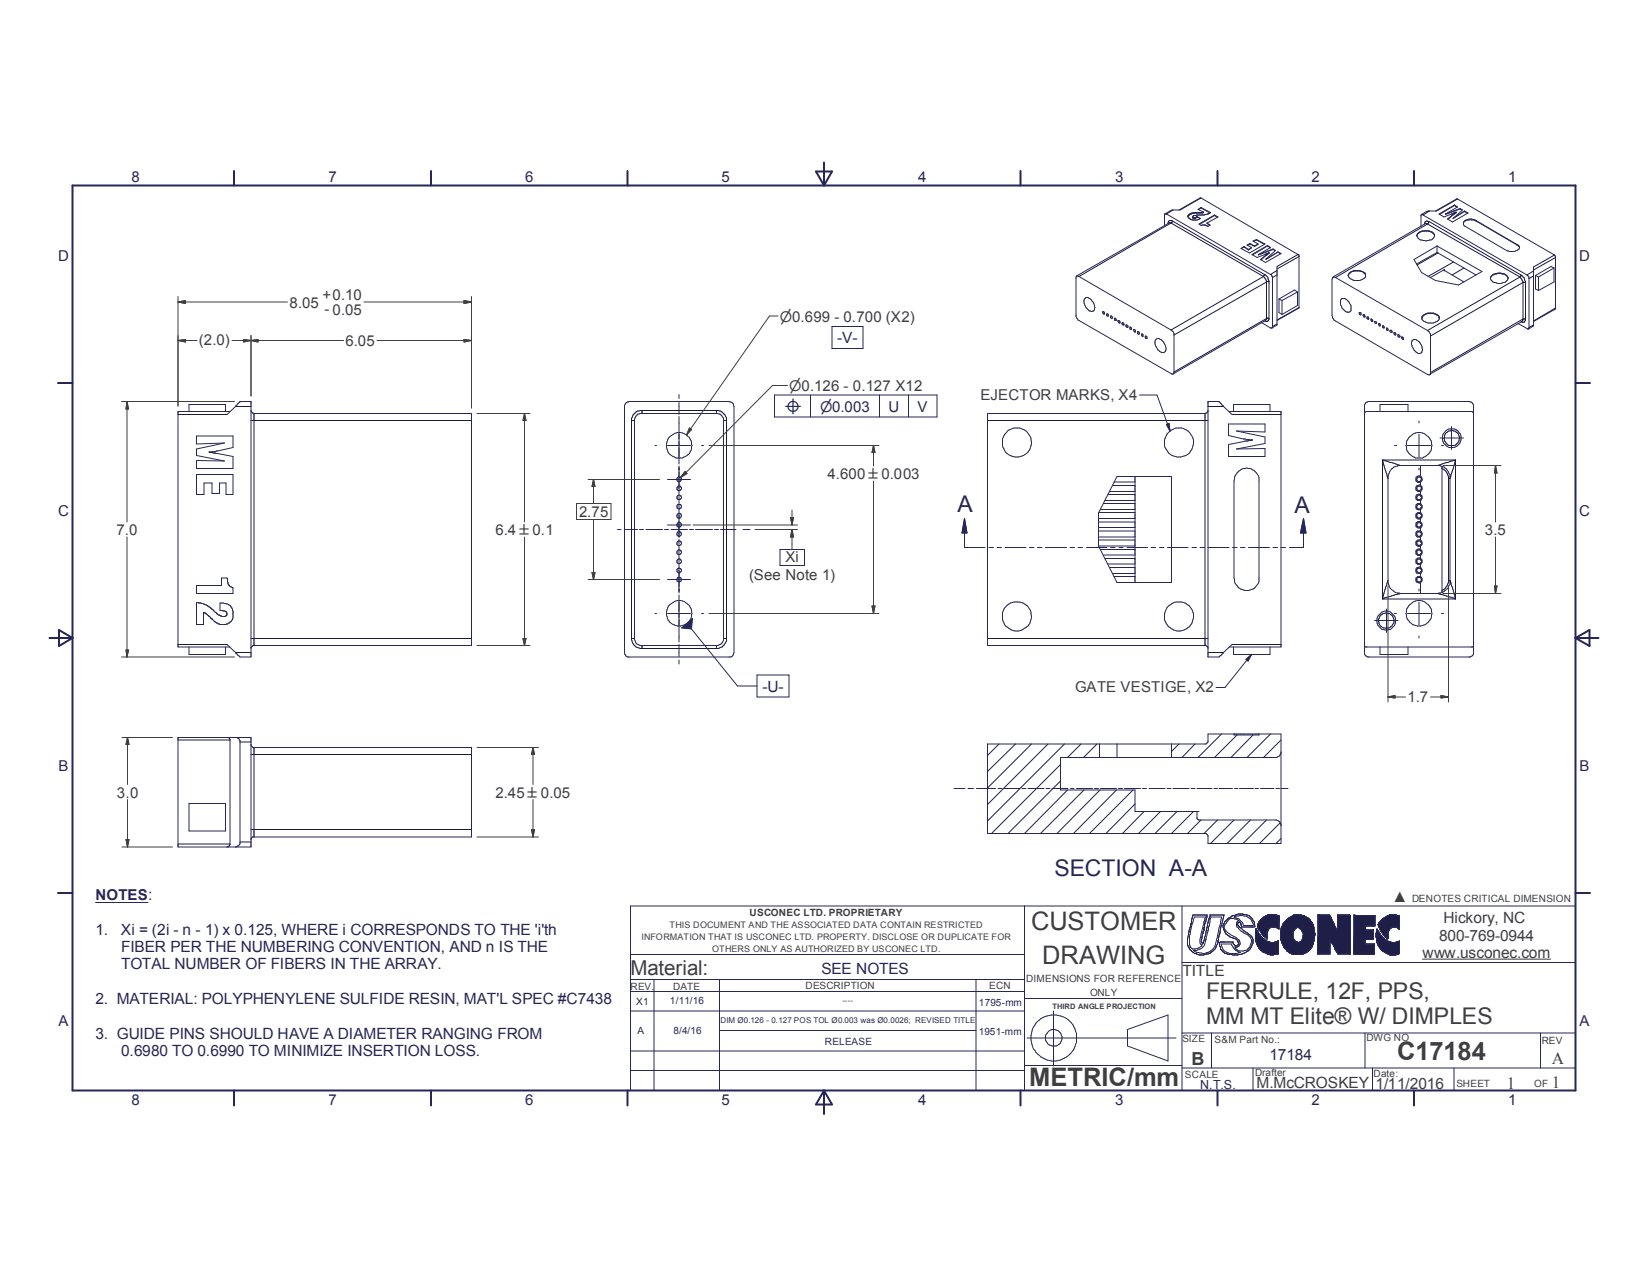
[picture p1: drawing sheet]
<svg xmlns="http://www.w3.org/2000/svg" width="279mm" height="216mm" viewBox="0 0 279 216" stroke-linecap="round" stroke-linejoin="round" font-family="sans-serif">
<defs><g id="words">
<g font-size="4.3" fill="#3f3f3f">
<text x="174.6" y="157.5">CUSTOMER</text>
<text x="176.4" y="163.2">DRAWING</text>
<text x="236.6" y="179.4">C17184</text>
<text x="174.2" y="183.9">METRIC/mm</text>
</g>
<g font-size="3.9" fill="#262659">
<text x="162.1" y="86.7">A</text>
<text x="219.2" y="86.8">A</text>
<text x="178.6" y="148.3">SECTION A-A</text>
</g>
<g font-size="3.9" fill="#3f3f3f">
<text x="204.2" y="169.1">FERRULE, 12F, PPS,</text>
<text x="204.2" y="173.4">MM MT Elite® W/ DIMPLES</text>
</g>
<text font-size="3.5" fill="#3f3f3f" x="106.8" y="165">Material:</text>
<text font-size="3" fill="#3f3f3f" x="201.8" y="180.3">B</text>
<g font-size="2.9" fill="#3f3f3f">
<text x="255.2" y="184.4">1</text>
<text x="262.8" y="184.1">1</text>
<text x="262.8" y="180.1">A</text>
</g>
<g font-size="2.6" fill="#262659">
<text x="141.7" y="58.1">-V-</text>
<text x="129.1" y="117.1">-U-</text>
<text x="16.2" y="158.2">1.</text>
<text x="20.5" y="158.2">Xi = (2i - n - 1) x 0.125, WHERE i CORRESPONDS TO THE 'i'th</text>
<text x="20.5" y="161.2">FIBER PER THE NUMBERING CONVENTION, AND n IS THE</text>
<text x="20.5" y="164.1">TOTAL NUMBER OF FIBERS IN THE ARRAY.</text>
<text x="139.1" y="165">SEE NOTES</text>
<text x="16.2" y="169.9">2. MATERIAL: POLYPHENYLENE SULFIDE RESIN, MAT'L SPEC #C7438</text>
<text x="16.2" y="175.9">3. GUIDE PINS SHOULD HAVE A DIAMETER RANGING FROM</text>
<text x="20.5" y="178.7">0.6980 TO 0.6990 TO MINIMIZE INSERTION LOSS.</text>
<text x="215" y="179.4">17184</text>
</g>
<g font-size="2.6" fill="#3f3f3f">
<text x="243.7" y="159.3">800-769-0944</text>
<text x="244.4" y="156.3">Hickory, NC</text>
<text x="200.2" y="165.3">TITLE</text>
<text x="240.9" y="162.1">www.usconec.com</text>
<text x="212.8" y="184.2">M.McCROSKEY</text>
<text x="232.9" y="184.3">1/11/2016</text>
</g>
<g font-size="2.5" fill="#262659">
<text x="22.3" y="30.8">8</text>
<text x="55.6" y="30.8">7</text>
<text x="88.9" y="30.8">6</text>
<text x="122.2" y="30.8">5</text>
<text x="155.4" y="30.8">4</text>
<text x="188.8" y="30.8">3</text>
<text x="222.1" y="30.8">2</text>
<text x="255.4" y="30.8">1</text>
<text x="9.8" y="44.2">D</text>
<text x="267.4" y="44.2">D</text>
<text x="132.8" y="70.1">⌖</text>
<text x="138.9" y="69.7">⌀0.003</text>
<text x="150.5" y="69.7">U</text>
<text x="155.4" y="69.7">V</text>
<text x="9.8" y="87.4">C</text>
<text x="267.4" y="87.4">C</text>
<text x="9.9" y="130.6">B</text>
<text x="267.5" y="130.6">B</text>
<text x="16.2" y="152.4">NOTES:</text>
<text x="9.9" y="173.7">A</text>
<text x="267.5" y="173.7">A</text>
<text x="22.3" y="187.1">8</text>
<text x="55.6" y="187.1">7</text>
<text x="88.9" y="187.1">6</text>
<text x="122.2" y="187.1">5</text>
<text x="155.4" y="187.1">4</text>
<text x="188.8" y="187.1">3</text>
<text x="222.1" y="187.1">2</text>
<text x="255.4" y="187.1">1</text>
</g>
<g font-size="2.5" fill="#3f3f3f">
<text x="49" y="52.1">8.05</text>
<text x="54.6" y="50.8">+0.10</text>
<text x="54.9" y="53.1">- 0.05</text>
<text x="33.7" y="58.3">(2.0)</text>
<text x="58.5" y="58.6">6.05</text>
<text x="132.1" y="54.4">⌀0.699 - 0.700 (X2)</text>
<text x="133.6" y="66.1">⌀0.126 - 0.127 X12</text>
<text x="166" y="67.6">EJECTOR MARKS, X4</text>
<text x="140.1" y="81.1">4.600 ±0.003</text>
<text x="98" y="87.5">2.75</text>
<text x="19.7" y="90.6">7.0</text>
<text x="83.9" y="90.6">6.4 ±0.1</text>
<text x="133" y="95.2">Xi</text>
<text x="251.5" y="90.6">3.5</text>
<text x="126.8" y="98.1">(See Note 1)</text>
<text x="182" y="117.2">GATE VESTIGE, X2</text>
<text x="238.3" y="118.9">1.7</text>
<text x="19.8" y="135">3.0</text>
<text x="83.9" y="135">2.45 ±0.05</text>
<text x="235.8" y="152.7">▲</text>
</g>
<text font-size="2.1" fill="#262659" x="203.2" y="184.3">N.T.S.</text>
<g font-size="1.7" fill="#3f3f3f">
<text x="126.9" y="155">USCONEC LTD. PROPRIETARY</text>
<text x="239.1" y="152.7">DENOTES CRITICAL DIMENSION</text>
<text x="106.8" y="167.6">REV.</text>
<text x="114" y="167.6">DATE</text>
<text x="136.4" y="167.5">DESCRIPTION</text>
<text x="167.5" y="167.5">ECN</text>
<text x="173.7" y="166.3">DIMENSIONS FOR REFERENCE</text>
<text x="184.6" y="168.6">ONLY</text>
<text x="200.2" y="176.4">SIZE</text>
<text x="205.7" y="176.6">S&amp;M Part No.:</text>
<text x="231.4" y="176.3">DWG NO</text>
<text x="261.1" y="176.7">REV</text>
<text x="200.7" y="182.5">SCALE</text>
<text x="212.5" y="182.2">Drafter</text>
<text x="232.6" y="182.3">Date:</text>
<text x="246.6" y="184.1">SHEET</text>
<text x="259.8" y="184.1">OF</text>
</g>
<g font-size="1.7" fill="#262659">
<text x="107.7" y="170.1">X1</text>
<text x="113.5" y="170">1/11/16</text>
<text x="165.8" y="170.3">1795-mm</text>
<text x="107.9" y="175.1">A</text>
<text x="114" y="175">8/4/16</text>
<text x="139.7" y="177">RELEASE</text>
<text x="165.8" y="175.2">1951-mm</text>
</g>
<g font-size="1.5" fill="#3f3f3f">
<text x="108.6" y="159.2">INFORMATION THAT IS USCONEC LTD. PROPERTY. DISCLOSE OR DUPLICATE FOR</text>
<text x="113.4" y="157.1">THIS DOCUMENT AND THE ASSOCIATED DATA CONTAIN RESTRICTED</text>
<text x="120.6" y="161.3">OTHERS ONLY AS AUTHORIZED BY USCONEC LTD.</text>
</g>
<text font-size="1.4" fill="#262659" x="122" y="173.1">DIM Ø0.126 - 0.127 POS TOL Ø0.003 was Ø0.0026; REVISED TITLE</text>
<text font-size="1.3" fill="#262659" x="142.7" y="169.8">----</text>
<text font-size="1.3" fill="#3f3f3f" x="178.2" y="170.9">THIRD ANGLE PROJECTION</text>
</g></defs>
<g fill="none" stroke="#1a1a3e" stroke-width=".17">
<path d="M198.5 37.4l-.1 .4-.3-.1-.1 .1M198.5 37.4l-.5-.1-.2 .5M198.5 37.4l15.6 9.1M198.6 35.6l-1.1 .6M201.5 36.2v.1M202 36.8v.1M202.7 36.7v.1M202.9 36v.1M203.4 33.5l-3.6 2.1M241.4 37.8l.3 .1M241.7 37.9l15.7 9M241.7 37.9l-15.6 9.1"/>
<path d="M242 37.5l-.3 .4M242 37.5l15.6 9.1M242 37.5a.51 .51 0 0 0-.8 .4M242.1 35.7l-1.1 .7M246.8 33.7l-3.6 2M249.9 37.3v.1M182.7 46.8l15.6-9 15.7 9M214 46.8l.5 .8v6.4l-.2 .3M214 46.8l-15.7 9.1M214.1 46.5l.5 .4 .3 .7v6.5l-.3 .3h-.5M214.1 46.5l-.1 .3M214.9 53.9h-.4l-15.7 9.1"/>
<path d="M214.9 47.8l-.4-.1-15.7 9M216.2 46.6l-.7 .4M216.2 54.9l-.7 .4M216.2 45.8l-1.1 .7M219.8 43.1l-3.6 2M220 52.1l-3.8 2.1M220 43.4l-3.8 2.2M243.5 42.8l-3.6 2.1M244.6 45.6v.3M246.1 44.4l-4.3 2.4M247.9 45.4l-2 1.2M256.9 41.4v.1"/>
<path d="M257.4 46.9l.5 .8v6.5l-.2 .2M257.4 46.9l-15.7 9.1M257.6 46.6l.5 .4 .2 .7v6.5a.45 .45 0 0 1-.7 .2M257.6 46.6l-.2 .3M258.3 54h-.4l-15.7 9.1M258.3 47.8h-.4l-15.7 9.1M259.7 55l-.8 .5M259.7 45.9l-1.1 .7M259.7 46.7l-.8 .5M263.2 43.2l-3.5 2M263.4 43.6l-3.7 2.1M263.4 52.2l-3.7 2.2"/>
<path d="M30.1 70.2h8.3M39.9 68.8h2.6M42.5 71.2h37.3M43 70v39.3M106.9 71.2h.5M107.2 70.3a1.39 1.39 0 0 1 1.3-.8h13.1a1.37 1.37 0 0 1 1.3 1l.1 .2v37.8l-.2 .5a1.51 1.51 0 0 1-1.2 .8h-13.1a1.78 1.78 0 0 1-1.6-1.5v-37.3zM108.7 69.5v.5M121.3 69.5v.5M122.5 71.2h.5M167.2 71.2h37.4M204 70v39.3M204.6 68.8h2.6"/>
<path d="M208.6 70.2h8.3M234.1 77.9l3.1 .9M234.1 77.9l.9 3.1M234.1 77.9v23.5M234.1 77.9h12.4M244.2 79.3l.6 .4 .5 1.1v17.8a2.39 2.39 0 0 1-1.1 1.4M246.5 77.9l-.9 3-.1 .1h-.2M246.5 77.9l-3.1 .9M246.5 77.9v23.5M235 98.3l-.9 3.1M245.3 98.3h.2l.1 .2 .9 2.9M30.1 109.1h8.3"/>
<path d="M39.9 110.5h2.6M42.5 108.1h37.3M106.9 108.1h.5M108.7 109.3v.5M121.3 109.3v.5M122.5 108.1h.5M167.2 108.1h37.4M204.6 110.5h2.6M208.6 109.1h8.3M234.1 101.4h12.4M237.2 100.5l-3.1 .9M243.4 100.5l3.1 .9"/>
<path d="M30.1 125.3h8.8M40.6 125.6h1.9M42.5 127.8h37.3M43 126.6v15.1M30.1 142.9h8.8M40.6 142.6h1.9M42.5 140.5h37.3"/>
<circle cx="245.8" cy="74.2" r="1.28"/>
<circle cx="234.7" cy="105.1" r="1.29"/>
</g>
<g fill="none" stroke="#262659" stroke-width=".17">
<path d="M197.2 38.2v-2h.3l17.7 10.3 .3 .4-.1 8.6M198 37.8l-15.7 8.9M199.6 35.6l3.8-2.1 16.6 9.7v9l-3.8 2.1M199.8 35.6h-1.3l-1.2 .6M201.9 36.8l.4 .1 .4-.2 .5 .3M202.6 36v.1M203.4 35.1l1.6 .9-.4 .2-.6 .2h-1.4l-.5 .1-.2 .2v.2l.2 .1 .6-.2v-.1l.5 .3M203.4 35.2l1.5 .9M203.4 35.2l-.5 .3M203.4 35.1l-.5 .4 .9 .4M203.4 35.1v.1M203.8 35.9l-1.7 .1-.5 .2-.3 .3h-.1a.95 .95 0 0 0 .6 .8h1l.4-.3"/>
<path d="M203.8 35.9l-.1 .2h-1.4l-.9 .1-.2 .4M204.4 37.8l.5 .4M205.7 36.4l-2.7 1.5 .4 .3 .7-.1 .5 .3 .3-.3-.5-.3M205.7 36.5l-2.6 1.5M205.7 36.4v.1M205.7 36.4l.5 .3-1.8 1.1M205.7 36.5l.5 .3M239.9 39.8v.2a1.82 1.82 0 0 0 3 0v-.2M239.9 39.8a.93 .93 0 0 1 .9-.7h1.3a.93 .93 0 0 1 .8 .7M240.7 36.3l17.9 10.3 .3 .3-.1 8.8M240.7 36.3l-.1 2.1M241 39.1l-.6 .3-.5 .4"/>
<path d="M241.2 39.1h.4M241.4 37.8l-15.7 9.1M241.9 39.1l.8 .4 .2 .3M243.1 35.7l3.7-2 16.5 9.6 .1 9-3.7 2.1M243.2 35.7a3 3 0 0 0-2.5 .6M246.3 34.7l.5 .4-2 1.1M246.3 34.7v.1M246.3 34.8l.4 .3M246.3 34.7l-2.6 1.5 .8 .5 1.9-.7M246.3 34.8l-2.5 1.5M246.5 36h-.2v.2h-.3v.2l-.8 .8M247.2 35.3l.4 .3-1.6 1.4"/>
<path d="M247.2 35.3v.1M247.2 35.4l.4 .2M247.2 35.3l-2.4 .9M247.2 35.4l-2.4 .8M247.8 37.6l.4-.3 .8-.1 .9 .2 7.1 4.2 .3 .2v.2l-.3 .3a1.86 1.86 0 0 1-1.4 .3l-.5-.2-7.1-4.1-.2-.3zM247.8 37.7a1.6 1.6 0 0 1 2.1-.4l7.1 4.2 .3 .3M248 35.7l.6 .4-2.6 1.5-.9-.5 1.1-.9 .3-.1v-.2M248 35.7v.1M248 35.8l.5 .4M248 35.7l-2 1.3M248 35.8l-2 1.2M140.9 55.3h5.2v3.7h-5.2z"/>
<path d="M182.2 46.9l.2-.2 .3 .1 15.8 9.2 .3 .5v6.7l-.2 .1h-.2l-15.9-9.1-.3-.6zM183.6 50.6l.3-.2a1.6 1.6 0 0 1 1.4 1.5 .61 .61 0 0 1-.3 .8 .61 .61 0 0 1-.8-.3l-.5-.7a1.14 1.14 0 0 1-.1-1.1zM186.8 52.7l.2 .2v.3l-.2-.1zM187.4 53.2h.2l.1 .3h-.2zM188 53.5l.3 .1v.3l-.3-.1zM188.7 53.9l.1-.1 .2 .2v.3l-.3-.1zM189.3 54.3l.4 .1v.3h-.2zM190.1 54.6l.1 .1 .1 .3-.3-.1zM190.7 55l.3 .2-.1 .3-.2-.2zM191.3 55.4l.3 .1v.3l-.3-.1zM191.9 55.8l.4 .2v.2h-.2zM192.6 56.1l.3 .1 .1 .4-.4-.1z"/>
<path d="M193.3 56.6h.2v.4l-.2-.2zM194 56.9l.2 .2v.2l-.2-.1-.1-.1zM195.8 57.4a1.13 1.13 0 0 1 1.4 .9l.2 .5v.7a1.07 1.07 0 0 1-1.6-.7 1.12 1.12 0 0 1 0-1.4zM210.7 41.7l.7 .5M210.7 41.7v.1M210.7 41.8l.7 .5M210.7 41.8l-.5 .3M211.4 42.2v.1M211.7 41.2l.7 .5M211.7 41.2v.1M211.7 41.3l.7 .4M211.7 41.2l-.5 .3 .7 .4"/>
<path d="M211.7 41.3l-.5 .3M211.9 41.9l-.5 .4M211.9 41.9l-.5 .3M212.4 41.7h.1M212.8 40.6l1.4 .7-2.6 1.5-1.5-.7 .6-.4M212.8 40.6h.1M212.8 40.6l1.3 .8M212.8 40.6l-.6 .2 .8 .5M212.8 40.6l-.5 .3M213 41.3l-.6 .4M213.6 54.6l1.5 .9h.3M214.3 54.3l-15.7 9"/>
<path d="M214.4 43.3l-.9 .7M214.4 43.2v.1M214.6 42.9l-.1 .3h-.1M214.6 41.6l-2.6 1.5 .9 .5 1.4-.5 .2-.2h.2M214.6 41.7l.5 .3M214.6 41.7l-2.5 1.5M214.6 41.6v.1M214.6 41.6l.5 .3-2 1.2M214.8 42.8l-.1 .1M214.9 42.8v.1l-.4 .2-.1 .2M214.9 42.8l-.2 .1M215.6 42.2l.3 .2"/>
<path d="M215.6 42.2l-2.5 .9M215.6 42.2h.1M215.6 42.2l.4 .2-1.6 1.5M216.2 45.1v9.9l-.8 .5M216.4 42.7l.4 .3M216.4 42.7l-2 1.2M216.4 42.7l.5 .2-2.6 1.5-.9-.5 1-.7M216.6 50.6l.5 .3M216.6 50.6v2.3l.5 .4M217.1 50.9v2.4M219.7 49.4l-.5-.3-2.6 1.5M219.7 49.4v2.3l-2.6 1.6"/>
<path d="M219.7 49.4l-2.6 1.5M225.6 47l.2-.1 .3 .1 15.9 9.1 .2 .5v6.7l-.2 .2-.3-.1-15.7-9.1-.4-.9zM227.2 50.5a1.18 1.18 0 0 1 1.3 .9l.3 .3v.9l-.1 .1-.4 .2a1.73 1.73 0 0 1-1.2-2.2zM228.6 46.1a1.96 1.96 0 0 1 2.6 .3 1.01 1.01 0 0 1-1 1.1 1.79 1.79 0 0 1-1.9-.8zM228.8 46.1l-.5 .6M228.9 46l.5-.1 1.2 .1M230.2 52.9l.3 .1-.1 .3h-.2zM230.8 46.1l.4 .5M230.9 53.3h.2v.4l-.2-.1zM231.5 53.7h.2v.4l-.2-.2zM232.2 54l.2 .2v.2h-.2zM232.7 54.4h.3l.1 .4h-.2z"/>
<path d="M233.4 54.8l.4 .1-.1 .3-.2-.1zM234.1 55.2l.1-.1 .2 .4h-.3zM234.8 55.5l.2 .2v.3h-.1zM235.4 56l.1-.1 .2 .1v.3h-.2zM236.1 56.3l.2 .1v.3l-.2-.1zM236.7 56.6l.4 .3v.2l-.4-.1zM237.3 57.1l.4 .1v.3h-.2zM239.1 57.7a1.07 1.07 0 0 1 1.5 .6l.3 1a.57 .57 0 0 1-.7 .6 1.81 1.81 0 0 1-1.1-2.2zM239.4 43.9l3.9-2.2 7.7 4.3-4 2.3-3.9-.8-2.4-1.4zM242.2 47l2.4-1.4-.1 .2 3.4 2M243.1 53.2l.5 .3 .2 .4M243.1 53.2l.5 .2 .1 .4"/>
<path d="M243.1 53.2a1.89 1.89 0 0 0-2.3 .4 1.01 1.01 0 0 0 1 1.1 2.81 2.81 0 0 0 1.8-.4l.2-.5M243.1 53.2l-.4-.1a1.94 1.94 0 0 0-1.5 .2l-.4 .5M243.3 42.8l6.6 3.8M243.3 42.8l-3.4 1.9M243.3 41.7v1.1M252.4 47a1.84 1.84 0 0 1 2.2-.7l.3 .2 .5 .5M252.4 47a.97 .97 0 0 0 1 .9 1.38 1.38 0 0 0 2-.9M255.1 46.7a2.01 2.01 0 0 0-2.7 .3M255.2 46.7l.2 .3M257 54.8l1.8 .9M257.7 54.4l-15.6 9M259.7 45.2v10l-.9 .5"/>
<path d="M260 46.7v2.2l.5 .3M260 46.7l.5 .2M260.5 46.9v2.3M263.1 45.4l-.5-.3-2.6 1.6M263.1 45.4v2.4l-2.6 1.4M263.1 45.4l-2.6 1.5M32 69.7v-1.2h6.2v1.2M35.4 76.5h1.1l3-.7v-2h-6.2v1.4l4.7-.2-4.7 1v1.1l4.7 1-4.7-.1v1.3h6.2v-2l-4-.8M38.4 70.2l2.2-2.2h1.9v43.3h-1.9l-2.2-2.2M38.9 69.7h-8.8v39.9h8.8M42.5 69.6l.3 .3 .2 .1h36.8v39.3h-37l-.3 .3M105.9 68.3l.6-.3h16.9a.87 .87 0 0 1 .9 .8l-.1 42-.4 .5h-17.5l-.6-.6v-42z"/>
<path d="M107.7 70.4l.3-.3 .5-.1h13a.82 .82 0 0 1 .8 .6l.2 .2v37.7l-.2 .2a1.04 1.04 0 0 1-.8 .6h-13a1.17 1.17 0 0 1-1.1-1v-37.3zM110.9 75.4h.3M113 75.4h3.9M113.3 74.1a2.19 2.19 0 0 1 2.7-.6 2.19 2.19 0 0 1 1.1 2.5 2.54 2.54 0 0 1-1.5 1.6 2.17 2.17 0 0 1-2.7-2.4zM115 66.8v.7M115 68.2v2M115 70.5v.7M115 71.3v7.3M115 78.9v4.8M118.8 75.4h.3M131.1 66.9h27.6v3.7h-27.6zM137.2 66.9v3.7"/>
<path d="M148.9 66.9v3.7M153.8 66.9v3.7M193 66.9h2.9l2.2 6.1M197.5 71.9l.5-.2 .1 1.3zM204.6 69.6l-.3 .3-.3 .1h-36.8v39.3h37l.4 .3M208.1 69.7h8.8v39.9h-8.8M208.6 70.2l-2.2-2.2h-1.8v43.3h1.8l2.2-2.2M208.9 69.7v-1.2h6.2v1.2M209.8 79.8a2.16 2.16 0 0 1 3.4 1.1v17.6a2.16 2.16 0 0 1-2.4 1.5 2.16 2.16 0 0 1-1.8-2.1v-16.5a2.12 2.12 0 0 1 .8-1.6zM211.9 74.5l-3.9 .8v2h6.2v-1.4l-4.8 .1 4.8-.9v-1.1l-4.8-1 4.8 .2v-1.4h-6.2v1.9l2.6 .6 1.5 .2M231.1 69.9l.3-.2h17.8l.3 .2M231.3 68.2l.4-.2h17.1l.5 .2 .2 .4v42.1l-.5 .6h-17.4l-.5-.6v-42.1z"/>
<path d="M233.7 69.7v-1.2h4.7v1.2M235.6 79.4l.5-.3 .8-.3h6.8a2.33 2.33 0 0 1 1.8 1.6v18.5a2.61 2.61 0 0 1-2.1 1.6h-6.2a2.23 2.23 0 0 1-2.2-1.9v-17.9l.3-.8zM236.1 75.4h.4M238.3 75.4h3.9M238.8 73.9a2.18 2.18 0 0 1 2.7-.3 2.18 2.18 0 0 1 .8 2.7l-.3 .5-.4 .3a2.33 2.33 0 0 1-1.9 .5 2.2 2.2 0 0 1-1.4-3zM240.3 71.3v.3M240.3 73.5v3.9M240.3 79.2v.4M240.5 78.8v1.8M243.8 74.2h4M244.1 75.4h.3M244.2 79v21.3"/>
<path d="M245.8 72.2v3.9M33.3 80.3h6.2v3.4h-1.2v-1.9h-1.1v1.8h-1.3v-1.8h-1.4v1.9h-1.2zM33.3 99.1h4.2v-1.2h.9l.1 .7a1.04 1.04 0 0 0 .6 .8l.4 .2v.9h-6.2zM104.6 89.7h.6M105.9 89.7h2M108.3 89.7h.7M109.4 89.7h2.8M112.5 89.7h.7M113 81.2h3.9M113 98.1h3.9M113 88.9h3.9M113.6 89.7h2.8"/>
<path d="M114.7 82.4l.4-.1 .2 .2 .1 .3-.3 .3h-.3l-.2-.2zM114.7 80.9l.2-.1 .4 .1 .1 .3-.3 .3h-.3l-.2-.1zM114.7 83.9a.43 .43 0 0 1 .5 0 .43 .43 0 0 1 .2 .4l-.3 .3h-.3l-.2-.2zM114.7 85.4h.5a.42 .42 0 0 1 .1 .7 .42 .42 0 0 1-.7-.1zM114.7 87h.6l.1 .4-.3 .3h-.3l-.2-.2zM114.7 88.6l.4-.1 .3 .5-.3 .2h-.3l-.2-.1zM114.7 90.1a.43 .43 0 0 1 .5 0 .43 .43 0 0 1 .2 .4l-.3 .3h-.3l-.2-.2zM114.7 93.2h.6l.1 .4-.3 .3h-.3l-.2-.2zM114.7 94.7h.4l.2 .1 .1 .4-.3 .2h-.3l-.2-.2zM114.7 96.3a.43 .43 0 0 1 .5-.1 .43 .43 0 0 1 .2 .5l-.3 .3-.3-.1-.2-.1zM114.7 97.8h.5a.42 .42 0 0 1 .2 .5 .42 .42 0 0 1-.4 .3l-.4-.2zM115 84.1v6.9"/>
<path d="M115 91.4v.7M115 92.5v2.7M115 95.5v4.9M116.8 89.7h.6M117.8 89.7h2.8M121 89.7h.7M122 89.7h2.6M125.8 89.7h1.2M132.1 93h4.1v2.8h-4.1zM163.3 87.8v4.9h3.5M163.3 87.8l.4 2.5h-.8zM167.5 92.7h.7"/>
<path d="M168.8 92.7h.8M170.2 92.7h3.5M174.3 92.7h.8M175.7 92.7h.7M177 92.7h3.6M181.2 92.7h.7M182.5 92.7h.8M184 92.7h3.5M186 91.4h6.2M186 90.9h6.2M186 89.9h6.2M186 89.3h6.2"/>
<path d="M186 88.4h6.2M186 87.8h6.2M186.1 92.5h6.1M186.1 86.8h6.1M186.4 93h5.8M186.4 86.3h5.8M186.9 94h5.3M186.9 85.3h5.3M187.1 94.6h5.1M187.1 84.8h5.1M187.6 83.7h4.6M187.6 95.5h4.6"/>
<path d="M187.9 96.1h4.3M187.9 83.2h4.3M188 92.7h.8M188.4 97.1h3.8M188.4 82.2h3.8M188.6 97.6h3.6M188.6 81.6h3.6M189.1 80.7h9.3v17.9h-9.3l-3.1-6.1v-5.6zM189.5 92.7h.7M190.8 92.7h3.5M192.2 80.7v17.9M194.9 92.7h.8"/>
<path d="M196.3 92.7h.8M197.7 92.7h3.5M201.8 92.7h.8M203.2 92.7h.8M204.6 92.7h3.5M208.7 92.7h.8M210.1 92.7h.7M211.4 92.7h3.6M215.6 92.7h.7M216.9 92.7h.8M220.7 87.8v4.9h-2.3M220.7 87.8l.4 2.5h-.9z"/>
<path d="M239.9 84.1l.3-.3h.2l.3 .4a.41 .41 0 0 1-.4 .5 .41 .41 0 0 1-.4-.6zM239.9 85.6l.2-.2h.4l.2 .3a.41 .41 0 0 1-.4 .5 .41 .41 0 0 1-.4-.6zM239.9 87.1l.2-.1h.4l.2 .2a.41 .41 0 0 1-.4 .5 .41 .41 0 0 1-.4-.6zM239.9 80.9l.2-.1h.4l.2 .2a.41 .41 0 0 1-.4 .5 .41 .41 0 0 1-.4-.6zM239.9 96.4a.47 .47 0 0 1 .8 .3l-.3 .3h-.2l-.3-.2zM239.9 94.8a.43 .43 0 0 1 .6-.1 .43 .43 0 0 1 .2 .5l-.2 .2h-.4l-.2-.4zM239.9 93.2a.44 .44 0 0 1 .7 0 .44 .44 0 0 1-.1 .7h-.4l-.2-.2zM239.9 97.9l.6-.1a.43 .43 0 0 1 .2 .5 .43 .43 0 0 1-.5 .3l-.3-.2zM239.9 90.2a.47 .47 0 0 1 .8 .3l-.3 .3h-.2l-.3-.4zM240.3 99.7v.4M240.5 96.1l-.2-.1-.4 .2-.1 .2 .1 .6 .6 .1M240.5 83.7h-.2l-.4 .1-.1 .2v.5l.2 .3h.5"/>
<path d="M240.5 80.6l.3 .3v.5l-.3 .2M240.5 82.2l.3 .3v.4l-.3 .3M240.5 83.7l.3 .3v.4l-.3 .4M240.5 85.3l.3 .3v.4l-.3 .3M240.5 86.8l.3 .3v.4l-.3 .3M240.5 88.4l.3 .2v.5l-.3 .2M240.5 89.9a.6 .6 0 0 1 0 1M240.5 91.4l.3 .4v.4l-.3 .3M240.5 93l.3 .3v.4l-.3 .3M240.5 94.6l.3 .2v.4l-.3 .3M240.5 96.1a.6 .6 0 0 1 0 1M240.5 97.6l.3 .4v.4l-.3 .2"/>
<path d="M240.5 93a.52 .52 0 0 0-.7 .2l.1 .7a.48 .48 0 0 0 .6 .1M240.5 97.6h-.4l-.3 .3 .1 .7 .4 .1 .2-.1M240.5 91.4h-.4l-.3 .3 .1 .7 .4 .1h.2M240.5 89.9h-.5l-.2 .3 .1 .6 .6 .1M240.5 86.8h-.4l-.3 .2 .1 .7a.48 .48 0 0 0 .6 .1M240.5 85.3h-.5l-.2 .2 .1 .7 .4 .2 .2-.1M240.5 82.2l-.2-.1-.4 .2-.1 .2 .1 .6 .2 .1h.4M240.5 80.6h-.4l-.3 .3 .1 .6a.48 .48 0 0 0 .6 .1M240.5 88.4a.52 .52 0 0 0-.7 .2l.1 .6a.48 .48 0 0 0 .6 .1M240.5 94.6a.52 .52 0 0 0-.7 .1l.1 .7a.48 .48 0 0 0 .6 .1M240.5 81.6v.6M240.5 83.2v.5"/>
<path d="M240.5 84.8v.5M240.5 86.3v.5M240.5 87.8v.6M240.5 89.3v.6M240.5 90.9v.5M240.5 92.5v.5M240.5 94v.6M240.5 95.5v.6M240.5 97.1v.5M240.5 98.6v1.9M32 109.6v1.2h6.2v-1.2M33.3 102l1.1 .2 .7 .3 .8 .7 .3 .1 .5 .7 .6 .3 .8 .1 .3-.3a.6 .6 0 0 0-.6-.6l-.5-.1v-1.3h.5a1.63 1.63 0 0 1 1.6 1.3v1.3a1.96 1.96 0 0 1-1.1 1h-1l-.6-.2-2.1-1.8h-.1v2h-1.2z"/>
<path d="M110.9 103.9h.3M113 103.9h3.9M115 100.8v7.9M115 109.1v2.1M115 111.8v.6M117.1 106.5l7.8 9.7h3.3M118.8 103.9h.3M128.2 114.3h5.4v3.7h-5.4zM170.2 102.9a2.5 2.5 0 0 1 4.1 0 2.5 2.5 0 0 1-1.5 3.9 2.51 2.51 0 0 1-2.7-1.1 2.72 2.72 0 0 1-.2-2.3zM208.9 109.6v1.2h6.2v-1.2M211 111.7l.9-.9-.6 1.1zM211.9 110.8l-4.5 5.6h-1.5"/>
<path d="M231.1 109.4l.1 .2h18.1l.2-.2M232.7 105.1h4M233.3 104.3l.7-.7a1.61 1.61 0 0 1 2.1 .7 1.61 1.61 0 0 1-.6 2.2 1.61 1.61 0 0 1-2.2-.6 1.61 1.61 0 0 1 0-1.6zM233.7 109.6v1.2h4.7v-1.2M234.8 103.1v4M236.1 103.9h.4M238.3 103.9h3.9M238.8 102.4a2.18 2.18 0 0 1 2.7-.3 2.18 2.18 0 0 1 .8 2.6 2.18 2.18 0 0 1-3.1 1 2.18 2.18 0 0 1-.6-3.2zM240.3 101.9v3.9M240.3 107.7v.3M244.1 103.9h.3M30.1 124.9h12.4v18.5h-12.4z"/>
<path d="M32 136.1h6.2v4.6h-6.2zM38.7 124.9l.2 .3v17.8v.3l-.3 .1M40.1 124.9l.5 .5v17.5l-.2 .4-.4 .1M42.5 126.2l.3 .4h37v15.1h-37l-.3 .4M161.5 133.5h1.9M163.9 133.5h.9M165.4 133.5h3.2M167.2 126h37l.4-.4v-1.3h12.3v18.5h-12.3v-1.3l-.4-.4h-37zM169 133.5h.7M170 133.5h2.7M173.1 133.5h.6M174.1 133.5h2.7"/>
<path d="M177.1 133.5h.7M178.1 133.5h2.7M181.3 133.5h.6M182.3 133.5h2.7M185.3 133.5h.7M186.2 126v2.3M186.4 133.5h2.7M189.1 126v2.3M189.4 133.5h.7M190.4 133.5h2.7M193.5 133.5h.6M194.6 133.5h2.7"/>
<path d="M197.6 133.5h.7M198.4 126v2.3M198.6 133.5h2.7M201.7 133.5h.7M202.7 137.4v1.2l.2 .3h13.3l.5 .2 .2 .5M202.7 133.5h2.5M205.6 133.5h.6M206.4 133.5h2.3M209 124.3v.2h4.2v-.2M209 133.5h.6M209.9 133.5h2.4M212.5 133.5h.6"/>
<path d="M213.4 133.5h2.3M216.1 133.5h.6M216.9 127.5l-.2 .5-.5 .3h-36.6v5.5h12.6v3.6h10.8M216.9 133.5h1.2M16.2 152.8h8.9M106.8 153.4h160v31.3h-160zM173.5 153.4v31.3M200.2 153.4v31.3M202 154.9h2.4l-.9 3.9a1.02 1.02 0 0 0 .1 1.1l.5-1.5 .8-3.5h2.4l-.5 1.9-.5 2.4a3.2 3.2 0 0 1-1.3 2.2 3.2 3.2 0 0 1-2.7 .1 2.72 2.72 0 0 1-1-3.4zM202.3 155.3h1.8l-.7 2.9a2.57 2.57 0 0 0-.1 1.7l.2 .3-.7 .4a1.17 1.17 0 0 1-1.2-.2l-.1-.2a2.9 2.9 0 0 1 .1-2.3l.2-1.4zM205.1 155.3h1.7l-.7 3.6a2.55 2.55 0 0 1-1.2 2.2 2.52 2.52 0 0 1-2.4 .1l-.4-.2a1.86 1.86 0 0 0 2.1-1.8zM206.8 159.9h1.7a2.28 2.28 0 0 0 1.5 1.4h.1a2.61 2.61 0 0 1-3-.5z"/>
<path d="M207.7 155.8l.7-.5a2.79 2.79 0 0 1 3.7 .3l.3 .7 .1 .6-.2 .1h-2.1l-.1-.5-.2-.4-.4 .3 .1 .3 .4 .4 1.2 .9a1.56 1.56 0 0 1 .6 2.4 3.3 3.3 0 0 1-3.3 1.2 1.87 1.87 0 0 1-2-1.7l-.1-.3 .3-.1h2.1l.1 .4a.43 .43 0 0 0 .6 .3 .43 .43 0 0 0 .1-.7v-.2l-.3-.3-1-.3-.2-.2a2.14 2.14 0 0 1-.9-1.2l-.1-.3a1.57 1.57 0 0 1 .6-1.2zM208.1 155.7a1.43 1.43 0 0 1 1.6 .2l-.3 .3v.6l.2 .3a3.1 3.1 0 0 0 1.7 1.2 1.22 1.22 0 0 1 .4 1.9v.2l-.5 .5-.6 .1a1.22 1.22 0 0 1-1.5-.6 .77 .77 0 0 0 .8-.3 .77 .77 0 0 0 0-.8l-.6-.5a3.2 3.2 0 0 1-2-1.7l.1-.6zM209 155.2a2.97 2.97 0 0 1 2.4 .2 1.63 1.63 0 0 1 .9 1.2l-1.7 .1a1.91 1.91 0 0 0-1.2-1.3h-.4zM212.7 157.2a3.4 3.4 0 0 0 3 2.4l.8-.3-.1 2.2-1.3 .2-1.2-.5-.5-.4-.6-1-.2-.7zM213.4 155.9a2.59 2.59 0 0 1 2.8-1l.4 .2v2.2a1.2 1.2 0 0 0-1.6-.2 1.2 1.2 0 0 0-.4 1.6l-.1 .3a4.2 4.2 0 0 1-1.6-2.4zM218.1 155.5l.3-.1a2.37 2.37 0 0 1 2.5-.3l.8 .5a4.2 4.2 0 0 1 .4 4.8l-.6 .7-1 .4a2.41 2.41 0 0 1-2.2-.2 3.9 3.9 0 0 1-.9-5.1zM219.3 157.3l.2-.2h.4a1.39 1.39 0 0 1 .7 1.7 .76 .76 0 0 1-.6 .8 .76 .76 0 0 1-.9-.4l-.2-.4v-1zM223.2 154.9h1.9l1.4 2.7v-2.7l2.2 .1v6.5h-2.1l-1.4-2.3v2.3h-2.1zM229.3 154.9l3.5 .1v1.8h-1.6v.7h1.4v1.6l-1.5 .1 .1 .7h1.5v1.7l-3.5-.1zM233.2 157.3l.1 .3a3.2 3.2 0 0 0 2.9 2l.8-.3v2.2a2.85 2.85 0 0 1-3.9-2.6l-.1-.7zM233.9 155.8l.3-.3a2.49 2.49 0 0 1 2.6-.5l.2 .1v2.3l-.5-.3a1.07 1.07 0 0 0-1.5 .8l-.1 1.1-1.1-1.4-.5-1.1zM106.8 161.6h66.7"/>
<path d="M106.8 178h66.7M106.8 171.2h66.7M106.8 167.9h66.7M106.8 165.9h66.7M110.7 165.9v18.8M121.8 174.5h43.5M121.8 165.9v18.8M165.3 165.9v18.8M173.5 169.1h26.7M173.9 175.8h25.2M178.4 171.2v9.3M190.9 174.3l6.9-2.4v7.8l-6.9-2.6z"/>
<path d="M200.2 163h66.6M200.2 174.9h66.6M205.1 174.9v5.9M231.1 174.9v5.9M260.9 174.9v5.9M106.8 181.3h66.7M173.5 180.4h26.7M200.2 180.8h66.6M212.2 180.8v3.9M232.4 180.8v3.9M246.2 180.8v3.9"/>
<circle cx="172.2" cy="74.9" r="2.49"/>
<circle cx="199.6" cy="74.9" r="2.47"/>
<circle cx="245.8" cy="74.2" r="1.6"/>
<circle cx="115" cy="91.9" r=".42"/>
<circle cx="240.3" cy="82.7" r=".43"/>
<circle cx="240.3" cy="88.9" r=".41"/>
<circle cx="240.3" cy="92" r=".4"/>
<circle cx="115" cy="103.8" r="2.17"/>
<circle cx="199.7" cy="104.4" r="2.48"/>
<circle cx="178.5" cy="175.7" r="1.4"/>
<circle cx="178.5" cy="175.8" r="3.9"/>
</g>
<g fill="#1e1e47" stroke="#1e1e47" stroke-width=".17">
<path d="M213 157.1l1.8 .3z"/>
<path d="M214.6 158.8v.1z"/>
<path d="M233.6 157.1l1.7 .3z"/>
<path d="M234.9 158.9l.1-.1z"/>
<path d="M234.9 158.9h.1z"/>
<path d="M216.6 155.1v2.2z" fill-rule="evenodd"/>
<path d="M216.6 155.1l-.2 2.1z" fill-rule="evenodd"/>
<path d="M216.6 155.1l-.2 2.1-.2-.1z" fill-rule="evenodd"/>
<path d="M216.6 155.1l-.4 2z" fill-rule="evenodd"/>
<path d="M216.6 155.1l-.5 2z" fill-rule="evenodd"/>
<path d="M216.6 155.1l-.5 2-.1-.1z" fill-rule="evenodd"/>
<path d="M216.3 155l.3 .1-.6 1.9z" fill-rule="evenodd"/>
<path d="M216.3 155l-.4 2z" fill-rule="evenodd"/>
<path d="M216.2 154.9l.1 .1-.4 2z" fill-rule="evenodd"/>
<path d="M216.2 154.9l-.4 2.1z" fill-rule="evenodd"/>
<path d="M215.9 154.9h.3l-.4 2.1z" fill-rule="evenodd"/>
<path d="M215.9 154.9l-.1 2.1h-.2z" fill-rule="evenodd"/>
<path d="M215.7 154.9h.2l-.3 2.1z" fill-rule="evenodd"/>
<path d="M215.7 154.9l-.1 2.1z" fill-rule="evenodd"/>
<path d="M215.5 154.9h.2l-.1 2.1z" fill-rule="evenodd"/>
<path d="M215.5 154.9l.1 2.1z" fill-rule="evenodd"/>
<path d="M215.3 154.9h.2v2.1z" fill-rule="evenodd"/>
<path d="M215.1 154.9h.2l.2 2.1z" fill-rule="evenodd"/>
<path d="M214.7 154.9h.4z" fill-rule="evenodd"/>
<path d="M214.7 154.9h.4l.4 2.1z" fill-rule="evenodd"/>
<path d="M214.5 155l.2-.1 .8 2.1z" fill-rule="evenodd"/>
<path d="M214.3 155.1l.2-.1 1 2z" fill-rule="evenodd"/>
<path d="M214.3 155.1l1.2 1.9-1.3-1.8z" fill-rule="evenodd"/>
<path d="M214 155.3l.2-.1 1.3 1.8z" fill-rule="evenodd"/>
<path d="M213.9 155.4l.1-.1 1.5 1.7z" fill-rule="evenodd"/>
<path d="M213.9 155.4l1.6 1.6-1.8-1.5z" fill-rule="evenodd"/>
<path d="M213.6 155.6l.1-.1 1.8 1.5z" fill-rule="evenodd"/>
<path d="M213.4 155.8l.2-.2 1.9 1.4z" fill-rule="evenodd"/>
<path d="M213.4 155.9v-.1l2.1 1.2z" fill-rule="evenodd"/>
<path d="M213.4 155.9l2.1 1.1-2.2-1z" fill-rule="evenodd"/>
<path d="M213.3 156l2.2 1-2.3-.9z" fill-rule="evenodd"/>
<path d="M213.2 156.1l2.3 .9-2.4-.7z" fill-rule="evenodd"/>
<path d="M213.1 156.3l2.4 .7-2.5-.5z" fill-rule="evenodd"/>
<path d="M213 156.5l2.5 .5-2.6-.4z" fill-rule="evenodd"/>
<path d="M212.9 156.6l2.6 .4z" fill-rule="evenodd"/>
<path d="M212.9 156.6l2.5 .4-.1 .1z" fill-rule="evenodd"/>
<path d="M212.9 156.6l2.4 .5z" fill-rule="evenodd"/>
<path d="M212.9 156.6l2.2 .5z" fill-rule="evenodd"/>
<path d="M212.9 156.6l2.2 .5z" fill-rule="evenodd"/>
<path d="M212.9 156.6l2.1 .5-.1 .1z" fill-rule="evenodd"/>
<path d="M212.9 156.6l2 .6-.1 .2z" fill-rule="evenodd"/>
<path d="M212.9 156.6l1.9 .8-1.8-.3z" fill-rule="evenodd"/>
<path d="M213 157.1l1.8 .3-1.6 .1z" fill-rule="evenodd"/>
<path d="M213.2 157.5l1.6-.1-.1 .2z" fill-rule="evenodd"/>
<path d="M213.2 157.5l1.5 .1-1.3 .1z" fill-rule="evenodd"/>
<path d="M213.4 157.7l1.3-.1z" fill-rule="evenodd"/>
<path d="M213.4 157.7l1.3-.1z" fill-rule="evenodd"/>
<path d="M213.4 157.7h1.2l-1 .4z" fill-rule="evenodd"/>
<path d="M213.6 158.1l1-.4z" fill-rule="evenodd"/>
<path d="M213.6 158.1l1-.3z" fill-rule="evenodd"/>
<path d="M213.6 158.1l.9-.2-.7 .4z" fill-rule="evenodd"/>
<path d="M213.8 158.3l.7-.4v.2z" fill-rule="evenodd"/>
<path d="M213.8 158.3l.7-.2z" fill-rule="evenodd"/>
<path d="M213.8 158.3l.7-.1-.5 .4z" fill-rule="evenodd"/>
<path d="M214 158.6l.5-.4z" fill-rule="evenodd"/>
<path d="M214 158.6l.5-.4v.2z" fill-rule="evenodd"/>
<path d="M214 158.6l.5-.2z" fill-rule="evenodd"/>
<path d="M214 158.6l.5-.1-.2 .3z" fill-rule="evenodd"/>
<path d="M214.5 158.5l.1 .2-.3 .1z" fill-rule="evenodd"/>
<path d="M214.3 158.8l.3-.1z" fill-rule="evenodd"/>
<path d="M214.3 158.8h.3l-.1 .2z" fill-rule="evenodd"/>
<path d="M214.6 158.8l-.1 .2z" fill-rule="evenodd"/>
<path d="M212.9 156.6l.1 .5z" fill-rule="evenodd"/>
<path d="M212.7 157.2v.3z" fill-rule="evenodd"/>
<path d="M212.8 157.4l.1 .2-.2-.1z" fill-rule="evenodd"/>
<path d="M212.7 157.5l.2 .1h-.3z" fill-rule="evenodd"/>
<path d="M212.6 157.6h.3l.1 .2z" fill-rule="evenodd"/>
<path d="M212.6 157.6l.4 .2-.4 .1z" fill-rule="evenodd"/>
<path d="M212.6 157.9l.4-.1 .1 .2z" fill-rule="evenodd"/>
<path d="M212.6 157.9l.5 .1-.5 .2z" fill-rule="evenodd"/>
<path d="M212.6 158.2l.5-.2-.5 .3z" fill-rule="evenodd"/>
<path d="M212.6 158.3l.5-.3 .1 .2z" fill-rule="evenodd"/>
<path d="M212.6 158.3l.6-.1-.6 .4z" fill-rule="evenodd"/>
<path d="M212.6 158.6l.6-.4 .2 .1z" fill-rule="evenodd"/>
<path d="M212.6 158.6l.8-.3-.8 .5z" fill-rule="evenodd"/>
<path d="M212.6 158.8l.8-.5v.1z" fill-rule="evenodd"/>
<path d="M212.6 158.8l.8-.4-.8 .5z" fill-rule="evenodd"/>
<path d="M212.6 158.9l.8-.5 .1 .2z" fill-rule="evenodd"/>
<path d="M212.6 158.9l.9-.3-.9 .5z" fill-rule="evenodd"/>
<path d="M212.6 159.1l.9-.5 .2 .1z" fill-rule="evenodd"/>
<path d="M212.6 159.1l1.1-.4-1 .6z" fill-rule="evenodd"/>
<path d="M212.7 159.3l1-.6 .1 .1z" fill-rule="evenodd"/>
<path d="M212.7 159.3l1.1-.5-1.1 .6z" fill-rule="evenodd"/>
<path d="M212.7 159.4l1.1-.6 .1 .1z" fill-rule="evenodd"/>
<path d="M212.7 159.4l1.2-.5-1.1 .8z" fill-rule="evenodd"/>
<path d="M212.8 159.7l1.1-.8-1.1 .9z" fill-rule="evenodd"/>
<path d="M212.8 159.8l1.1-.9 .1 .1z" fill-rule="evenodd"/>
<path d="M212.8 159.8l1.2-.8-1.1 .9z" fill-rule="evenodd"/>
<path d="M212.9 159.9l1.1-.9 .1 .2z" fill-rule="evenodd"/>
<path d="M212.9 159.9l1.2-.7-1.2 .9z" fill-rule="evenodd"/>
<path d="M212.9 160.1l1.2-.9-1.1 1.1z" fill-rule="evenodd"/>
<path d="M214.1 159.2l-1.1 1.1z" fill-rule="evenodd"/>
<path d="M213 160.3l1.2-1.1-1.1 1.2z" fill-rule="evenodd"/>
<path d="M214.2 159.2l-1 1.3-.1-.1z" fill-rule="evenodd"/>
<path d="M214.2 159.2l.2 .1-1.2 1.2z" fill-rule="evenodd"/>
<path d="M214.4 159.3l-1.1 1.3-.1-.1z" fill-rule="evenodd"/>
<path d="M214.4 159.3h.1l-1.2 1.3z" fill-rule="evenodd"/>
<path d="M214.5 159.3l-1.1 1.5-.1-.2z" fill-rule="evenodd"/>
<path d="M214.5 159.3l-1.1 1.6v-.1z" fill-rule="evenodd"/>
<path d="M214.5 159.3l.1 .1-1.2 1.5z" fill-rule="evenodd"/>
<path d="M214.6 159.4l-1 1.6-.2-.1z" fill-rule="evenodd"/>
<path d="M214.6 159.4l-.9 1.6h-.1z" fill-rule="evenodd"/>
<path d="M214.6 159.4l-.9 1.6z" fill-rule="evenodd"/>
<path d="M214.7 159.4l-.8 1.8-.2-.2z" fill-rule="evenodd"/>
<path d="M214.7 159.4l-.8 1.8z" fill-rule="evenodd"/>
<path d="M214.7 159.4l.2 .1-.9 1.7z" fill-rule="evenodd"/>
<path d="M214.9 159.5l-.8 1.8-.1-.1z" fill-rule="evenodd"/>
<path d="M214.9 159.5l-.6 1.9-.2-.1z" fill-rule="evenodd"/>
<path d="M214.9 159.5l-.6 1.9z" fill-rule="evenodd"/>
<path d="M215 159.5l-.5 2-.2-.1z" fill-rule="evenodd"/>
<path d="M215 159.5l.1 .1-.6 1.9z" fill-rule="evenodd"/>
<path d="M215.1 159.6l-.5 1.9h-.1z" fill-rule="evenodd"/>
<path d="M215.1 159.6l-.3 2-.2-.1z" fill-rule="evenodd"/>
<path d="M215.1 159.6l-.3 2z" fill-rule="evenodd"/>
<path d="M215.2 159.6l-.2 2h-.2z" fill-rule="evenodd"/>
<path d="M215.2 159.6h.2l-.4 2z" fill-rule="evenodd"/>
<path d="M215.4 159.6l-.3 2.1-.1-.1z" fill-rule="evenodd"/>
<path d="M215.4 159.6v2.1h-.3z" fill-rule="evenodd"/>
<path d="M215.4 159.6l.2 2.1h-.2z" fill-rule="evenodd"/>
<path d="M215.4 159.6l.2 2.1z" fill-rule="evenodd"/>
<path d="M215.5 159.6l.2 2-.1 .1z" fill-rule="evenodd"/>
<path d="M215.5 159.6h.1l.1 2z" fill-rule="evenodd"/>
<path d="M215.6 159.6l.3 2h-.2z" fill-rule="evenodd"/>
<path d="M215.6 159.6l.5 2h-.2z" fill-rule="evenodd"/>
<path d="M215.6 159.6l.5 2z" fill-rule="evenodd"/>
<path d="M215.7 159.6l.5 1.9-.1 .1z" fill-rule="evenodd"/>
<path d="M215.7 159.6l.7 1.9h-.2z" fill-rule="evenodd"/>
<path d="M215.7 159.6l.2-.1 .5 2z" fill-rule="evenodd"/>
<path d="M215.9 159.5l.6 2h-.1z" fill-rule="evenodd"/>
<path d="M215.9 159.5l.6 2z" fill-rule="evenodd"/>
<path d="M216 159.5l.2-.1 .3 2.1z" fill-rule="evenodd"/>
<path d="M216.2 159.4l.3 2.1z" fill-rule="evenodd"/>
<path d="M216.2 159.4l.2-.1 .1 2.2z" fill-rule="evenodd"/>
<path d="M216.5 159.3v2.2z" fill-rule="evenodd"/>
<path d="M223.2 158.6l2 .6-2.1-.4z" fill-rule="evenodd"/>
<path d="M223.1 158.8l2.1 .4-2.1 2.3z" fill-rule="evenodd"/>
<path d="M225.2 159.2v2.3h-2.1z" fill-rule="evenodd"/>
<path d="M226.5 157.6l-1.1 1.9-.2-.3z" fill-rule="evenodd"/>
<path d="M226 156.7l.5 .9-1.3 1.6z" fill-rule="evenodd"/>
<path d="M223.2 158.6l2.8-1.9-.8 2.5z" fill-rule="evenodd"/>
<path d="M223.2 158.6l2.8-2.1v.2z" fill-rule="evenodd"/>
<path d="M225.6 156l.4 .5-2.8 2.1z" fill-rule="evenodd"/>
<path d="M226.5 157.6l-.8 2.3-.3-.4z" fill-rule="evenodd"/>
<path d="M226.5 157.6l-.7 2.5-.1-.2z" fill-rule="evenodd"/>
<path d="M226.5 157.6l-.6 2.7-.1-.2z" fill-rule="evenodd"/>
<path d="M226.5 157.6l-.5 2.8-.1-.1z" fill-rule="evenodd"/>
<path d="M226.5 157.6l-.5 3z" fill-rule="evenodd"/>
<path d="M226.5 157.6l2.2 3.9-2.7-.9z" fill-rule="evenodd"/>
<path d="M226 160.6l2.7 .9h-2.1z" fill-rule="evenodd"/>
<path d="M228.7 155v6.5l-2.2-3.9z" fill-rule="evenodd"/>
<path d="M228.5 154.9l.2 .1-2.2 2.6z" fill-rule="evenodd"/>
<path d="M226.5 154.9h2l-2 2.7z" fill-rule="evenodd"/>
<path d="M225.5 155.7l.1 .3z" fill-rule="evenodd"/>
<path d="M223.2 154.9l2.3 .8 .1 .3z" fill-rule="evenodd"/>
<path d="M223.2 154.9l2.4 1.1-2.4 2.6z" fill-rule="evenodd"/>
<path d="M223.2 154.9l2.3 .6v.2z" fill-rule="evenodd"/>
<path d="M223.2 154.9l2.3 .6z" fill-rule="evenodd"/>
<path d="M223.2 154.9l2.2 .5z" fill-rule="evenodd"/>
<path d="M223.2 154.9h1.9l.3 .5z" fill-rule="evenodd"/>
<path d="M217.3 160l1.7-1 .1 .2z" fill-rule="evenodd"/>
<path d="M217.3 160l1.8-.8-1.8 1z" fill-rule="evenodd"/>
<path d="M217.3 160.2l1.8-1-1.7 1.2z" fill-rule="evenodd"/>
<path d="M217.1 159.7l1.8-.9 .1 .2z" fill-rule="evenodd"/>
<path d="M217.1 159.7l1.9-.7-1.8 .9z" fill-rule="evenodd"/>
<path d="M217.2 159.9l1.8-.9-1.7 1z" fill-rule="evenodd"/>
<path d="M217 159.4l1.9-.6-1.8 .9z" fill-rule="evenodd"/>
<path d="M217 159.4l1.9-.7v.1z" fill-rule="evenodd"/>
<path d="M216.9 159.2l2-.5-1.9 .7z" fill-rule="evenodd"/>
<path d="M216.9 159l2-.3-2 .5z" fill-rule="evenodd"/>
<path d="M216.9 159l2-.4z" fill-rule="evenodd"/>
<path d="M216.8 158.7l2.1-.1-2 .4z" fill-rule="evenodd"/>
<path d="M216.8 158.7l2.1-.3v.2z" fill-rule="evenodd"/>
<path d="M216.8 158.2l2.1 .2-2.1 .3z" fill-rule="evenodd"/>
<path d="M216.8 158.2h2.1v.2z" fill-rule="evenodd"/>
<path d="M216.8 157.9l2.1 .3h-2.1z" fill-rule="evenodd"/>
<path d="M216.8 157.9l2.1 .2v.1z" fill-rule="evenodd"/>
<path d="M216.9 157.6l2 .5-2.1-.2z" fill-rule="evenodd"/>
<path d="M216.9 157.6l2 .3v.2z" fill-rule="evenodd"/>
<path d="M216.9 157.3l2 .6-2-.3z" fill-rule="evenodd"/>
<path d="M216.9 157.3l2 .6z" fill-rule="evenodd"/>
<path d="M217 157l1.9 .8-2-.5z" fill-rule="evenodd"/>
<path d="M217.2 156.7l1.7 1.1-1.9-.8z" fill-rule="evenodd"/>
<path d="M217.2 156.7l1.8 .9-.1 .2z" fill-rule="evenodd"/>
<path d="M217.3 156.5l1.7 1.1-1.8-.9z" fill-rule="evenodd"/>
<path d="M217.3 156.5l1.8 1.1h-.1z" fill-rule="evenodd"/>
<path d="M217.4 156.2l1.7 1.4-1.8-1.1z" fill-rule="evenodd"/>
<path d="M217.4 156.2l1.8 1.2-.1 .2z" fill-rule="evenodd"/>
<path d="M217.7 156l1.5 1.4-1.8-1.2z" fill-rule="evenodd"/>
<path d="M217.7 156l.1-.2 1.4 1.6z" fill-rule="evenodd"/>
<path d="M217.8 155.8l1.5 1.5-.1 .1z" fill-rule="evenodd"/>
<path d="M218.1 155.5l1.2 1.8-1.5-1.5z" fill-rule="evenodd"/>
<path d="M218.1 155.5l1.4 1.7-.2 .1z" fill-rule="evenodd"/>
<path d="M218.1 155.5l.3-.1 1.1 1.8z" fill-rule="evenodd"/>
<path d="M218.4 155.4l1.1 1.7v.1z" fill-rule="evenodd"/>
<path d="M218.4 155.4l.3-.2 .8 1.9z" fill-rule="evenodd"/>
<path d="M218.7 155.2l1 1.9h-.2z" fill-rule="evenodd"/>
<path d="M218.7 155.2l.2-.2 .8 2.1z" fill-rule="evenodd"/>
<path d="M218.9 155l.6-.1 .2 2.2z" fill-rule="evenodd"/>
<path d="M218.9 155l.6-.1z" fill-rule="evenodd"/>
<path d="M220.6 155l-.7 2.1h-.2z" fill-rule="evenodd"/>
<path d="M220.3 154.9l.3 .1-.9 2.1z" fill-rule="evenodd"/>
<path d="M220.1 154.9h.2l-.6 2.2z" fill-rule="evenodd"/>
<path d="M220.9 155.1l-.9 2.1-.1-.1z" fill-rule="evenodd"/>
<path d="M220.7 155l.2 .1-1 2z" fill-rule="evenodd"/>
<path d="M220.6 155h.1l-.8 2.1z" fill-rule="evenodd"/>
<path d="M221.3 155.4l-1.1 1.9-.2-.1z" fill-rule="evenodd"/>
<path d="M221.1 155.3l.2 .1-1.3 1.8z" fill-rule="evenodd"/>
<path d="M221 155.2l.1 .1-1.1 1.9z" fill-rule="evenodd"/>
<path d="M220.2 157.3l1.6-1.5-1.4 1.7z" fill-rule="evenodd"/>
<path d="M221.7 155.6l.1 .2-1.6 1.5z" fill-rule="evenodd"/>
<path d="M221.6 155.5l.1 .1-1.5 1.7z" fill-rule="evenodd"/>
<path d="M220.4 157.5l1.8-1.2-1.7 1.3z" fill-rule="evenodd"/>
<path d="M220.4 157.5l1.7-1.4 .1 .2z" fill-rule="evenodd"/>
<path d="M220.4 157.5l1.6-1.5 .1 .1z" fill-rule="evenodd"/>
<path d="M220.5 157.6l1.9-.9-1.8 1.1z" fill-rule="evenodd"/>
<path d="M220.5 157.6l1.8-1.1 .1 .2z" fill-rule="evenodd"/>
<path d="M220.5 157.6l1.7-1.2 .1 .1z" fill-rule="evenodd"/>
<path d="M220.6 157.8l1.9-.5-1.9 .7z" fill-rule="evenodd"/>
<path d="M220.6 157.8l1.9-.7v.2z" fill-rule="evenodd"/>
<path d="M220.6 157.8l1.8-.9 .1 .2z" fill-rule="evenodd"/>
<path d="M220.6 158l2-.4-1.9 .6z" fill-rule="evenodd"/>
<path d="M220.6 158l2-.5v.1z" fill-rule="evenodd"/>
<path d="M220.6 158l1.9-.7 .1 .2z" fill-rule="evenodd"/>
<path d="M220.7 158.2l1.9 .3-2-.1z" fill-rule="evenodd"/>
<path d="M220.7 158.2l2 .1-.1 .2z" fill-rule="evenodd"/>
<path d="M220.7 158.2l2-.1v.2z" fill-rule="evenodd"/>
<path d="M220.6 158.4l2 .1v.3z" fill-rule="evenodd"/>
<path d="M220.6 158.4l2 .4-2-.1z" fill-rule="evenodd"/>
<path d="M220.6 158.7l2 .1-.1 .4z" fill-rule="evenodd"/>
<path d="M220.6 158.7l1.9 .5-1.9-.4z" fill-rule="evenodd"/>
<path d="M220.6 158.8l1.9 .4-.1 .3z" fill-rule="evenodd"/>
<path d="M220.6 158.8l1.8 .7-1.8-.5z" fill-rule="evenodd"/>
<path d="M220.6 159l1.8 .5-.1 .4z" fill-rule="evenodd"/>
<path d="M220.6 159l1.7 .9-1.8-.7z" fill-rule="evenodd"/>
<path d="M220.5 159.2l1.8 .7-.1 .3z" fill-rule="evenodd"/>
<path d="M220.4 159.3l.1-.1 1.7 1z" fill-rule="evenodd"/>
<path d="M220.4 159.3l1.8 .9-.1 .2z" fill-rule="evenodd"/>
<path d="M220.4 159.3l1.7 1.1-.2 .3z" fill-rule="evenodd"/>
<path d="M220.4 159.3l1.5 1.4-1.6-1.3z" fill-rule="evenodd"/>
<path d="M220.3 159.4l1.6 1.3-.2 .3z" fill-rule="evenodd"/>
<path d="M220.3 159.4l1.4 1.6-.2 .1z" fill-rule="evenodd"/>
<path d="M220.2 159.4l1.3 1.7z" fill-rule="evenodd"/>
<path d="M220.2 159.4l1.3 1.7-.3 .2z" fill-rule="evenodd"/>
<path d="M220.2 159.4l1 1.9-.3 .2z" fill-rule="evenodd"/>
<path d="M220.2 159.4l.7 2.1-.8-2z" fill-rule="evenodd"/>
<path d="M220.1 159.5l.8 2h-.3z" fill-rule="evenodd"/>
<path d="M220 159.6l.1-.1 .5 2z" fill-rule="evenodd"/>
<path d="M220 159.6l.6 1.9-.3 .1z" fill-rule="evenodd"/>
<path d="M220 159.6l.3 2h-.3z" fill-rule="evenodd"/>
<path d="M219.9 159.6l.1 2z" fill-rule="evenodd"/>
<path d="M219.9 159.6l.1 2h-.4z" fill-rule="evenodd"/>
<path d="M219.7 159.5l.2 .1-.3 2z" fill-rule="evenodd"/>
<path d="M219.7 159.5l-.1 2.1h-.4z" fill-rule="evenodd"/>
<path d="M219.6 159.5l-.4 2.1z" fill-rule="evenodd"/>
<path d="M219.6 159.5l-.4 2.1-.4-.1z" fill-rule="evenodd"/>
<path d="M219.6 159.5l-.8 2h-.2z" fill-rule="evenodd"/>
<path d="M219.5 159.4l.1 .1-1 2z" fill-rule="evenodd"/>
<path d="M219.5 159.4l-.9 2.1-.2-.1z" fill-rule="evenodd"/>
<path d="M219.5 159.4l-1.1 2-.1-.1z" fill-rule="evenodd"/>
<path d="M219.3 159.3l.2 .1-1.2 1.9z" fill-rule="evenodd"/>
<path d="M219.3 159.3l-1 2-.2-.2z" fill-rule="evenodd"/>
<path d="M219.3 159.3l-1.2 1.8-.2-.1z" fill-rule="evenodd"/>
<path d="M219.1 159.2l.2 .1-1.4 1.7z" fill-rule="evenodd"/>
<path d="M219.1 159.2l-1.2 1.8-.1-.1z" fill-rule="evenodd"/>
<path d="M219.1 159.2l-1.3 1.7-.1-.2z" fill-rule="evenodd"/>
<path d="M217.6 160.6l1.5-1.4-1.4 1.5z" fill-rule="evenodd"/>
<path d="M217.4 160.4l1.7-1.2-1.5 1.4z" fill-rule="evenodd"/>
<path d="M220.7 158.2l1.9-.3 .1 .2z" fill-rule="evenodd"/>
<path d="M220.7 158.2l1.9-.6v.3z" fill-rule="evenodd"/>
<path d="M220.6 157.8l1.8-1.1v.2z" fill-rule="evenodd"/>
<path d="M220.5 157.6l1.7-1.3z" fill-rule="evenodd"/>
<path d="M221.9 155.9l.1 .1-1.6 1.5z" fill-rule="evenodd"/>
<path d="M221.8 155.8l.1 .1-1.5 1.6z" fill-rule="evenodd"/>
<path d="M221.5 155.4l.1 .1-1.4 1.8z" fill-rule="evenodd"/>
<path d="M221.3 155.4h.2l-1.3 1.9z" fill-rule="evenodd"/>
<path d="M220.9 155.1l.1 .1-1 2z" fill-rule="evenodd"/>
<path d="M220 154.9h.1l-.4 2.2z" fill-rule="evenodd"/>
<path d="M219.7 154.9h.3l-.3 2.2z" fill-rule="evenodd"/>
<path d="M219.5 154.9h.2v2.2z" fill-rule="evenodd"/>
<path d="M229.3 154.9l.3 .1-.3 4.2z" fill-rule="evenodd"/>
<path d="M229.6 155l1.6 1.8-1.9 2.4z" fill-rule="evenodd"/>
<path d="M229.6 155l1.7 1.8z" fill-rule="evenodd"/>
<path d="M229.3 159.2l1.8 .1h-1.8z" fill-rule="evenodd"/>
<path d="M229.3 159.2h1.8v.1z" fill-rule="evenodd"/>
<path d="M229.3 159.2l1.9-1.7-.1 1.7z" fill-rule="evenodd"/>
<path d="M231.2 157.5l.1 1.6-.2 .1z" fill-rule="evenodd"/>
<path d="M231.2 157.5h1.4l-1.3 1.6z" fill-rule="evenodd"/>
<path d="M232.6 157.5v1.6h-1.3z" fill-rule="evenodd"/>
<path d="M229.3 159.3h1.8v.2z" fill-rule="evenodd"/>
<path d="M229.3 159.3l1.8 .2-1.9 .1z" fill-rule="evenodd"/>
<path d="M229.2 159.6l1.9-.1-1.9 .3z" fill-rule="evenodd"/>
<path d="M229.2 159.8l1.9-.3v.2z" fill-rule="evenodd"/>
<path d="M229.2 159.8l1.9-.1-1.9 .2z" fill-rule="evenodd"/>
<path d="M229.2 159.9l1.9-.2 .1 .2z" fill-rule="evenodd"/>
<path d="M229.2 159.9h2l-1.4 1.7z" fill-rule="evenodd"/>
<path d="M231.2 159.9l1.5 1.7h-2.9z" fill-rule="evenodd"/>
<path d="M229.2 159.9l.6 1.7-.6-.1z" fill-rule="evenodd"/>
<path d="M231.2 159.9h1.5v1.7z" fill-rule="evenodd"/>
<path d="M231.2 156.8v.7l-1.9 1.7z" fill-rule="evenodd"/>
<path d="M232.8 155v1.8h-1.5z" fill-rule="evenodd"/>
<path d="M229.6 155h3.2l-1.5 1.8z" fill-rule="evenodd"/>
<path d="M236.8 155l.2 .1-.6 1.9z" fill-rule="evenodd"/>
<path d="M237 155.1l-.5 2-.1-.1z" fill-rule="evenodd"/>
<path d="M237 155.1l-.5 2z" fill-rule="evenodd"/>
<path d="M236.8 155l-.5 2z" fill-rule="evenodd"/>
<path d="M236.6 155h.2l-.5 2z" fill-rule="evenodd"/>
<path d="M236.6 155l-.3 2h-.2z" fill-rule="evenodd"/>
<path d="M236.4 154.9l.2 .1-.5 2z" fill-rule="evenodd"/>
<path d="M236.4 154.9l-.3 2.1z" fill-rule="evenodd"/>
<path d="M236.2 154.9h.2l-.3 2.1z" fill-rule="evenodd"/>
<path d="M236.1 154.9h.1l-.1 2.1z" fill-rule="evenodd"/>
<path d="M236.1 154.9l-.1 2.1z" fill-rule="evenodd"/>
<path d="M235.8 154.9h.3l-.1 2.1z" fill-rule="evenodd"/>
<path d="M235.6 154.9h.2l.2 2.1z" fill-rule="evenodd"/>
<path d="M235.3 154.9h.3z" fill-rule="evenodd"/>
<path d="M235.3 154.9h.3l.4 2.1z" fill-rule="evenodd"/>
<path d="M235.1 155l.2-.1 .7 2.1z" fill-rule="evenodd"/>
<path d="M234.9 155h.2l.9 2z" fill-rule="evenodd"/>
<path d="M234.9 155l1.1 2-1.2-1.8z" fill-rule="evenodd"/>
<path d="M234.6 155.3l.2-.1 1.2 1.8z" fill-rule="evenodd"/>
<path d="M234.5 155.4l.1-.1 1.4 1.7z" fill-rule="evenodd"/>
<path d="M234.4 155.4h.1l1.5 1.6z" fill-rule="evenodd"/>
<path d="M234.2 155.5l.2-.1 1.6 1.6z" fill-rule="evenodd"/>
<path d="M234.1 155.6l.1-.1 1.8 1.5z" fill-rule="evenodd"/>
<path d="M234.1 155.6l1.9 1.4-2.1-1.2z" fill-rule="evenodd"/>
<path d="M233.8 155.9l.1-.1 2.1 1.2z" fill-rule="evenodd"/>
<path d="M233.8 155.9l2.2 1.1z" fill-rule="evenodd"/>
<path d="M233.8 155.9l2.1 1.1-.1 .1z" fill-rule="evenodd"/>
<path d="M233.8 155.9l2 1.2z" fill-rule="evenodd"/>
<path d="M233.8 155.9l1.9 1.2h-.2z" fill-rule="evenodd"/>
<path d="M233.8 155.9l1.7 1.2z" fill-rule="evenodd"/>
<path d="M233.8 155.9l1.7 1.2-.1 .1z" fill-rule="evenodd"/>
<path d="M233.8 155.9l1.6 1.3-.1 .2z" fill-rule="evenodd"/>
<path d="M233.8 155.9l1.5 1.5-1.5-1.4z" fill-rule="evenodd"/>
<path d="M233.8 156l1.5 1.4-1.7-.3z" fill-rule="evenodd"/>
<path d="M233.6 156.1l.2-.1-.2 1.1z" fill-rule="evenodd"/>
<path d="M233.6 156.1v1z" fill-rule="evenodd"/>
<path d="M233.6 156.1l-.1 .9z" fill-rule="evenodd"/>
<path d="M233.5 156.3v.7z" fill-rule="evenodd"/>
<path d="M233.5 156.3l-.1 .5z" fill-rule="evenodd"/>
<path d="M233.4 156.4v.4z" fill-rule="evenodd"/>
<path d="M233.6 157.1l1.7 .3-1.6-.1z" fill-rule="evenodd"/>
<path d="M233.7 157.3l1.6 .1-.1 .2z" fill-rule="evenodd"/>
<path d="M233.7 157.3l1.5 .3-1.4-.1z" fill-rule="evenodd"/>
<path d="M233.8 157.5l1.4 .1h-1.4z" fill-rule="evenodd"/>
<path d="M233.8 157.6h1.4z" fill-rule="evenodd"/>
<path d="M233.8 157.6h1.3l-1.2 .2z" fill-rule="evenodd"/>
<path d="M233.9 157.8l1.2-.2z" fill-rule="evenodd"/>
<path d="M233.9 157.8l1.2-.1-1.1 .2z" fill-rule="evenodd"/>
<path d="M234 157.9l1.1-.2z" fill-rule="evenodd"/>
<path d="M234 157.9l1-.1-.9 .3z" fill-rule="evenodd"/>
<path d="M234.1 158.1l.9-.3z" fill-rule="evenodd"/>
<path d="M234.1 158.1l.9-.2-.8 .3z" fill-rule="evenodd"/>
<path d="M234.2 158.2l.8-.3z" fill-rule="evenodd"/>
<path d="M234.2 158.2l.8-.2v.2z" fill-rule="evenodd"/>
<path d="M234.2 158.2h.8l-.7 .2z" fill-rule="evenodd"/>
<path d="M234.3 158.4l.7-.2z" fill-rule="evenodd"/>
<path d="M234.3 158.4l.7-.2-.6 .3z" fill-rule="evenodd"/>
<path d="M234.4 158.5l.6-.3z" fill-rule="evenodd"/>
<path d="M234.4 158.5l.6-.2-.5 .4z" fill-rule="evenodd"/>
<path d="M234.5 158.7l.5-.4v.2z" fill-rule="evenodd"/>
<path d="M234.5 158.7l.5-.2-.3 .3z" fill-rule="evenodd"/>
<path d="M234.7 158.8l.3-.3z" fill-rule="evenodd"/>
<path d="M234.7 158.8l.3-.2z" fill-rule="evenodd"/>
<path d="M234.7 158.8l.3-.1-.1 .2z" fill-rule="evenodd"/>
<path d="M235 158.7v.1l-.1 .1z" fill-rule="evenodd"/>
<path d="M234.9 158.9l.1-.1z" fill-rule="evenodd"/>
<path d="M234.9 158.9h.1l-.1 .1z" fill-rule="evenodd"/>
<path d="M237 155.1l-.4 2z" fill-rule="evenodd"/>
<path d="M237 155.1l-.4 2z" fill-rule="evenodd"/>
<path d="M237 155.1l-.2 2.1-.1-.1z" fill-rule="evenodd"/>
<path d="M237 155.1l-.1 2.2-.1-.1z" fill-rule="evenodd"/>
<path d="M237 155.1v2.3z" fill-rule="evenodd"/>
<path d="M237 159.3v2.2z" fill-rule="evenodd"/>
<path d="M236.7 159.4h.2l.1 2.1z" fill-rule="evenodd"/>
<path d="M236.6 159.5l.1-.1 .3 2.1z" fill-rule="evenodd"/>
<path d="M236.5 159.5l.5 2z" fill-rule="evenodd"/>
<path d="M236.3 159.6l.2-.1 .5 2z" fill-rule="evenodd"/>
<path d="M236.3 159.6l.7 1.9h-.2z" fill-rule="evenodd"/>
<path d="M236.2 159.6l.6 1.9z" fill-rule="evenodd"/>
<path d="M236.2 159.6l.6 1.9-.1 .1z" fill-rule="evenodd"/>
<path d="M236.2 159.6l.5 2h-.1z" fill-rule="evenodd"/>
<path d="M236.1 159.6h.1l.4 2z" fill-rule="evenodd"/>
<path d="M236.1 159.6l.5 2-.3 .1z" fill-rule="evenodd"/>
<path d="M236.1 159.6l.2 2.1h-.2z" fill-rule="evenodd"/>
<path d="M236 159.6l.1 2.1z" fill-rule="evenodd"/>
<path d="M236 159.6l.1 2.1h-.1z" fill-rule="evenodd"/>
<path d="M235.8 159.6h.2v2.1z" fill-rule="evenodd"/>
<path d="M235.8 159.6l.2 2.1h-.2z" fill-rule="evenodd"/>
<path d="M235.8 159.6v2.1h-.4z" fill-rule="evenodd"/>
<path d="M235.4 161.7h.4z" fill-rule="evenodd"/>
<path d="M235.7 159.6h.1l-.4 2.1z" fill-rule="evenodd"/>
<path d="M235.7 159.6l-.3 2.1-.2-.1z" fill-rule="evenodd"/>
<path d="M235.7 159.6l-.5 2-.2-.1z" fill-rule="evenodd"/>
<path d="M235.5 159.6h.2l-.7 1.9z" fill-rule="evenodd"/>
<path d="M235.5 159.6l-.5 1.9h-.1z" fill-rule="evenodd"/>
<path d="M235.5 159.5v.1l-.6 1.9z" fill-rule="evenodd"/>
<path d="M235.5 159.5l-.6 2-.2-.1z" fill-rule="evenodd"/>
<path d="M235.5 159.5l-.8 1.9-.2-.1z" fill-rule="evenodd"/>
<path d="M235.3 159.5h.2l-1 1.8z" fill-rule="evenodd"/>
<path d="M235.3 159.5l-.8 1.8-.1-.1z" fill-rule="evenodd"/>
<path d="M235.2 159.4l.1 .1-.9 1.7z" fill-rule="evenodd"/>
<path d="M235.2 159.4l-.8 1.8-.1-.1z" fill-rule="evenodd"/>
<path d="M235.2 159.4l-.9 1.7-.2-.1z" fill-rule="evenodd"/>
<path d="M235 159.4h.2l-1.1 1.6z" fill-rule="evenodd"/>
<path d="M235 159.4l-.9 1.6h-.1z" fill-rule="evenodd"/>
<path d="M234.9 159.3l.1 .1-1 1.6z" fill-rule="evenodd"/>
<path d="M234.9 159.3l-.9 1.7-.1-.2z" fill-rule="evenodd"/>
<path d="M234.9 159.3l-1 1.5-.1-.1z" fill-rule="evenodd"/>
<path d="M234.8 159.3h.1l-1.1 1.4z" fill-rule="evenodd"/>
<path d="M234.8 159.3l-1 1.4-.1-.2z" fill-rule="evenodd"/>
<path d="M233.6 160.4l1.2-1.1-1.1 1.2z" fill-rule="evenodd"/>
<path d="M234.7 159.2l.1 .1-1.2 1.1z" fill-rule="evenodd"/>
<path d="M233.5 160.3l1.2-1.1-1.1 1.2z" fill-rule="evenodd"/>
<path d="M234.6 159.2h.1l-1.2 1.1z" fill-rule="evenodd"/>
<path d="M233.4 160.2l1.2-1-1.1 1.1z" fill-rule="evenodd"/>
<path d="M233.3 160l1.3-.8-1.2 1z" fill-rule="evenodd"/>
<path d="M233.3 160l1.1-1 .2 .2z" fill-rule="evenodd"/>
<path d="M233.3 159.9l1.1-.9-1.1 1z" fill-rule="evenodd"/>
<path d="M233.3 159.7l1.1-.7-1.1 .9z" fill-rule="evenodd"/>
<path d="M233.3 159.7l1.1-.8v.1z" fill-rule="evenodd"/>
<path d="M233.2 159.6l1.2-.7-1.1 .8z" fill-rule="evenodd"/>
<path d="M233.2 159.6l1.1-.8 .1 .1z" fill-rule="evenodd"/>
<path d="M233.2 159.4l1.1-.6-1.1 .8z" fill-rule="evenodd"/>
<path d="M233.2 159.4l.9-.6h.2z" fill-rule="evenodd"/>
<path d="M233.1 159.3l1-.5-.9 .6z" fill-rule="evenodd"/>
<path d="M233.1 159.1l1-.3-1 .5z" fill-rule="evenodd"/>
<path d="M233.1 159.1l.9-.5 .1 .2z" fill-rule="evenodd"/>
<path d="M233.1 158.9l.9-.3-.9 .5z" fill-rule="evenodd"/>
<path d="M233.1 158.9l.8-.5 .1 .2z" fill-rule="evenodd"/>
<path d="M233 158.7l.9-.3-.8 .5z" fill-rule="evenodd"/>
<path d="M233 158.7l.8-.4 .1 .1z" fill-rule="evenodd"/>
<path d="M233 158.5l.8-.2-.8 .4z" fill-rule="evenodd"/>
<path d="M233 158.5l.7-.3 .1 .1z" fill-rule="evenodd"/>
<path d="M233 158.3l.7-.1-.7 .3z" fill-rule="evenodd"/>
<path d="M233 158.3l.6-.3 .1 .2z" fill-rule="evenodd"/>
<path d="M233 158.2l.6-.2-.6 .3z" fill-rule="evenodd"/>
<path d="M233 158.2l.5-.4 .1 .2z" fill-rule="evenodd"/>
<path d="M233.1 157.9l.4-.1-.5 .4z" fill-rule="evenodd"/>
<path d="M233.1 157.9l.2-.3 .2 .2z" fill-rule="evenodd"/>
<path d="M233.1 157.7l.2-.1-.2 .3z" fill-rule="evenodd"/>
<path d="M233.3 157.5v.1l-.2 .1z" fill-rule="evenodd"/>
<path d="M233.1 157.5h.2l-.2 .2z" fill-rule="evenodd"/>
<path d="M233.2 157.3l.1 .2h-.2z" fill-rule="evenodd"/>
</g>
<g fill="none" stroke="#262659" stroke-width=".34">
<path d="M12.3 31.4h254.5v153.3h-254.5zM39.6 29v2.4M73 29v2.4M106.3 29v2.4M138.2 29h2.7l-1.4 2.4zM139.5 27.5v3.9M172.8 29v2.4M206.2 29v2.4M239.4 29v2.4M9.8 64.9h2.5M266.8 64.9h2.4M8.4 108h3.9"/>
<path d="M10 106.7l2.3 1.3-2.3 1.4zM266.8 108h3.9M266.8 108l2.4-1.3v2.7zM9.8 151.2h2.5M266.8 151.2h2.4M39.6 184.7v2.5M73 184.7v2.5M106.3 184.7v2.5M139.5 184.7v3.9M139.5 184.7l1.4 2.3h-2.7zM172.8 184.7v2.5M206.2 184.7v2.5"/>
<path d="M239.4 184.7v2.5"/>
</g>
<g fill="#262659" stroke="#262659" stroke-width=".17">
<path d="M163.3 87.8l.4 2.5h-.8z" fill-rule="evenodd"/>
<path d="M220.7 87.8l.4 2.5h-.9z" fill-rule="evenodd"/>
<path d="M197.5 71.9l.5-.2 .1 1.3z" fill-rule="evenodd"/>
<path d="M115.4 106.3l1.9-1.6-.2 1.8z" fill-rule="evenodd"/>
<path d="M211 111.7l.9-.9-.6 1.1z" fill-rule="evenodd"/>
</g>
<g fill="none" stroke="#1e1e47" stroke-width=".17">
<path d="M169.2 126l-2 1.9M172 126l-4.8 4.6M174.7 126l-7.5 7.4M177.5 126l-10.3 10.2M179.6 132.2l-8.9 8.9M179.6 129.5l-11.7 11.6M180.3 126l-13.1 13M180.8 133.8l-7.3 7.3M183 126l-2.2 2.3M183.6 133.8l-7.4 7.3M185.8 126l-2.3 2.3M186.3 133.8l-7.3 7.3"/>
<path d="M189.1 133.8l-7.3 7.3M191.9 133.8l-7.4 7.3M192.2 136.1l-4.9 5M193.7 137.4l-3.6 3.7M196.5 137.4l-3.7 3.7M199.3 137.4l-3.7 3.7M199.6 126l-1.2 1.3M202.1 137.4l-3.7 3.7M202.4 126l-2.2 2.3M203.4 138.9l-2.3 2.2M206.2 138.9l-2.3 2.2M206.8 124.3l-3.9 4"/>
<path d="M209 138.9l-4 3.9M209.5 124.5l-3.8 3.8M211.8 138.9l-4 3.9M212.2 124.5l-3.8 3.8M214.5 138.9l-4 3.9M215.1 124.3l-3.9 4M216.7 139.4l-3.4 3.4M216.9 125.3l-2.9 3M216.9 142l-.8 .8"/>
</g>
<path d="M240.9 162.4h21.7" fill="none" stroke="#3f3f3f" stroke-width=".18"/>
<g fill="none" stroke="#3f3f3f" stroke-width=".17">
<path d="M30.1 57.7h3.3M30.1 51.1h18.6M30.1 51.1l1.3-.2v.5zM30.1 57.7l1.3-.2v.4zM30.1 50.2v18.5M39.3 57.7h18.9M41.2 57.5l1.3 .2-1.3 .2zM42.5 57.7l1.2-.2v.4zM42.5 56.8v10.3M61.6 51.1h18.2M63.8 57.7h16M78.6 57.5l1.2 .2-1.2 .2z"/>
<path d="M78.6 50.9l1.2 .2-1.2 .3zM79.8 50.2v18.9M131.7 53.5h-1.4l-14.1 20.2M20.6 68h19.1M21.5 68v20.4M21.5 68l.3 1.3h-.5zM80.8 70h8.9M88.8 70v18.4M88.8 70l.3 1.2h-.5zM116 79.8l.3 .4-1.1 .7zM116.8 72.5l.3 .2-.9 1zM120.1 75.4h28.7"/>
<path d="M133.3 65.3h-2.5l-15.6 15.6M147.9 75.4v3.5M147.9 75.4l.3 1.2h-.5zM244.3 78.8h9.9M253.2 78.8v9.6M253.2 78.8l.3 1.3h-.4zM21.5 90.9v20.4M88.8 90.9v18.4M97.6 85.3h5.9v2.7h-5.9zM99.6 81.2h12.1M99.6 98.1h12.1M100.2 96.9h.6l-.3 1.2z"/>
<path d="M100.5 81.2v4.1M100.5 88v10.1M100.5 81.2l.3 1.2h-.6zM117.3 88.9h17.7M127.8 89.7h7.2M133.9 87.6h.5l-.3 1.3zM134.1 86.4v2.5M134.1 89.7v3.3M134.1 89.7l.3 1.2h-.5zM147.9 81.4v22.5M235 99.2v5.9M245.3 99.2v19.7"/>
<path d="M253.1 99.2h.4l-.3 1.3zM253.2 90.9v9.6M20.6 111.3h19.1M21.3 110.1h.5l-.3 1.2zM80.8 109.3h8.9M88.6 108.1h.5l-.3 1.2zM120.1 103.9h28.7M147.7 102.6h.5l-.3 1.3zM235 118h3M235 118l1.2-.2v.4zM235 105.2v13.7M242.2 118h3.1"/>
<path d="M244 117.8l1.3 .2-1.3 .2zM244.3 100.5h9.9M20.7 124.9h8.5M21.6 124.9v7.9M21.6 135.4v8M21.6 124.9l.2 1.2h-.5zM80.8 126.6h10.4M90.3 126.6v6.2M90.3 135.4v6.3M90.3 126.6l.2 1.2h-.5zM20.7 143.4h8.5M21.3 142.2h.5l-.2 1.2z"/>
<path d="M80.8 141.7h10.4M90 140.5h.5l-.2 1.2z"/>
</g>
<g fill="#3f3f3f" stroke="#3f3f3f" stroke-width=".17">
<path d="M88.8 70l.3 1.2h-.5z" fill-rule="evenodd"/>
<path d="M88.6 108.1h.5l-.3 1.2z" fill-rule="evenodd"/>
<path d="M42.5 57.7l1.2-.2v.4z" fill-rule="evenodd"/>
<path d="M78.6 57.5l1.2 .2-1.2 .2z" fill-rule="evenodd"/>
<path d="M78.6 50.9l1.2 .2-1.2 .3z" fill-rule="evenodd"/>
<path d="M30.1 51.1l1.3-.2v.5z" fill-rule="evenodd"/>
<path d="M41.2 57.5l1.3 .2-1.3 .2z" fill-rule="evenodd"/>
<path d="M30.1 57.7l1.3-.2v.4z" fill-rule="evenodd"/>
<path d="M90.3 126.6l.2 1.2h-.5z" fill-rule="evenodd"/>
<path d="M90 140.5h.5l-.2 1.2z" fill-rule="evenodd"/>
<path d="M21.6 124.9l.2 1.2h-.5z" fill-rule="evenodd"/>
<path d="M21.3 142.2h.5l-.2 1.2z" fill-rule="evenodd"/>
<path d="M21.5 68l.3 1.3h-.5z" fill-rule="evenodd"/>
<path d="M21.3 110.1h.5l-.3 1.2z" fill-rule="evenodd"/>
<path d="M116 79.8l.3 .4-1.1 .7z" fill-rule="evenodd"/>
<path d="M116.8 72.5l.3 .2-.9 1z" fill-rule="evenodd"/>
<path d="M147.9 75.4l.3 1.2h-.5z" fill-rule="evenodd"/>
<path d="M147.7 102.6h.5l-.3 1.3z" fill-rule="evenodd"/>
<path d="M253.2 78.8l.3 1.3h-.4z" fill-rule="evenodd"/>
<path d="M253.1 99.2h.4l-.3 1.3z" fill-rule="evenodd"/>
<path d="M244 117.8l1.3 .2-1.3 .2z" fill-rule="evenodd"/>
<path d="M235 118l1.2-.2v.4z" fill-rule="evenodd"/>
<path d="M133.9 87.6h.5l-.3 1.3z" fill-rule="evenodd"/>
<path d="M134.1 89.7l.3 1.2h-.5z" fill-rule="evenodd"/>
<path d="M100.5 81.2l.3 1.2h-.6z" fill-rule="evenodd"/>
<path d="M100.2 96.9h.6l-.3 1.2z" fill-rule="evenodd"/>
</g>
<use href="#words"/>
</svg>
